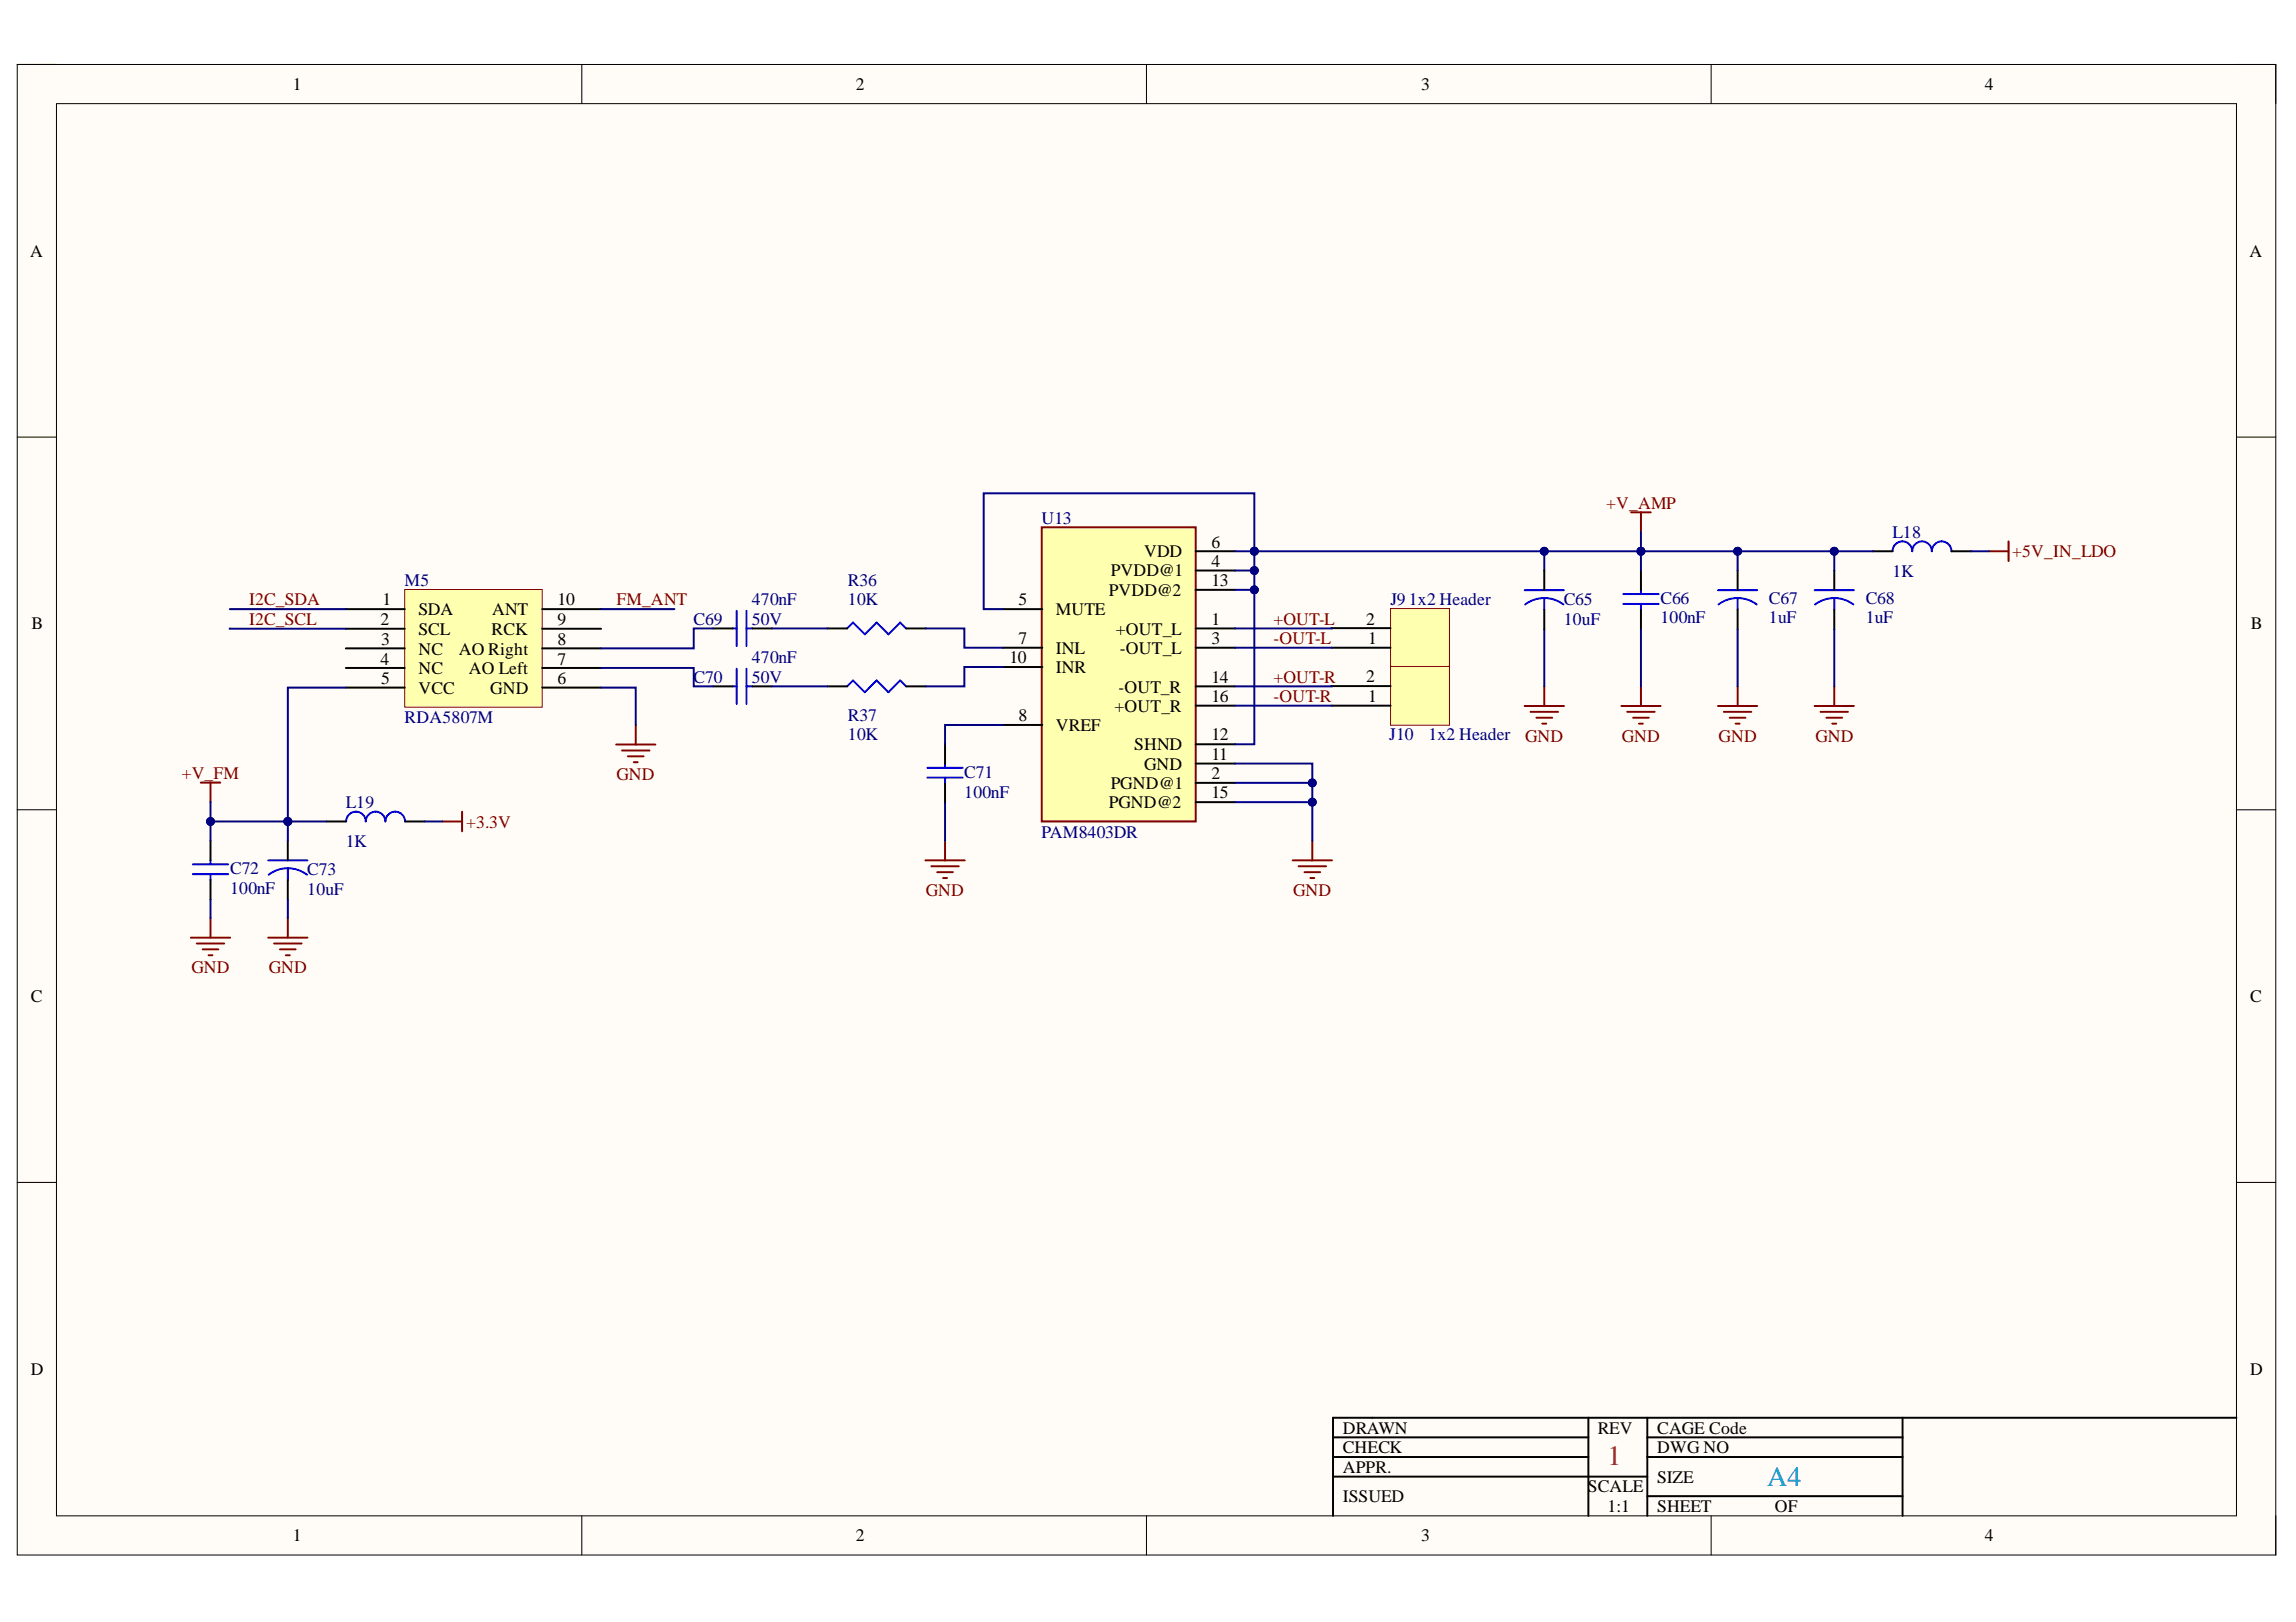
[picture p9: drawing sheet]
<svg xmlns="http://www.w3.org/2000/svg" width="297mm" height="210mm" viewBox="0 0 297 210" stroke-linecap="round" stroke-linejoin="round" font-family="sans-serif">
<defs><g id="words">
<text font-size="3.6" fill="#ee0e22" x="208" y="189.6">1</text>
<text font-size="3.6" fill="#009cca" x="228.6" y="192.4">A4</text>
<g font-size="2.3">
<text x="37.9" y="11.7">1</text>
<text x="110.7" y="11.7">2</text>
<text x="183.9" y="11.7">3</text>
<text x="256.8" y="11.7">4</text>
<text x="3.9" y="33.3">A</text>
<text x="291" y="33.3">A</text>
<text x="156.7" y="70.9">6</text>
<text x="143.4" y="77.1">PVDD@2</text>
<text x="143.7" y="74.6">PVDD@1</text>
<text x="148" y="72.1">VDD</text>
<text x="156.7" y="73.3">4</text>
<text x="156.7" y="75.9">13</text>
<text x="4.1" y="81.4">B</text>
<text x="49.2" y="80.9">2</text>
<text x="49.3" y="83.5">3</text>
<text x="49.5" y="78.3">1</text>
<text x="54.1" y="79.6">SDA</text>
<text x="54.1" y="82.2">SCL</text>
<text x="63.6" y="82.2">RCK</text>
<text x="63.7" y="79.6">ANT</text>
<text x="72.1" y="83.5">8</text>
<text x="72.1" y="80.9">9</text>
<text x="72.1" y="78.3">10</text>
<text x="131.8" y="78.3">5</text>
<text x="131.8" y="83.4">7</text>
<text x="136.6" y="79.6">MUTE</text>
<text x="144.4" y="82.1">+OUT_L</text>
<text x="156.7" y="80.8">1</text>
<text x="156.7" y="83.4">3</text>
<text x="176.8" y="80.8">2</text>
<text x="177" y="83.4">1</text>
<text x="291.2" y="81.4">B</text>
<text x="49.2" y="86">4</text>
<text x="49.3" y="88.5">5</text>
<text x="54.1" y="84.7">NC</text>
<text x="54.1" y="87.3">NC</text>
<text x="54.1" y="89.8">VCC</text>
<text x="59.4" y="84.7">AO Right</text>
<text x="60.6" y="87.3">AO Left</text>
<text x="63.4" y="89.8">GND</text>
<text x="72.1" y="88.5">6</text>
<text x="72.1" y="86">7</text>
<text x="130.6" y="85.8">10</text>
<text x="136.6" y="84.6">INL</text>
<text x="136.6" y="87.1">INR</text>
<text x="144.7" y="89.6">-OUT_R</text>
<text x="144.9" y="84.6">-OUT_L</text>
<text x="156.7" y="88.4">14</text>
<text x="176.8" y="88.3">2</text>
<text x="131.8" y="93.3">8</text>
<text x="136.6" y="94.6">VREF</text>
<text x="144.2" y="92.1">+OUT_R</text>
<text x="156.7" y="90.8">16</text>
<text x="156.7" y="95.8">12</text>
<text x="177" y="90.8">1</text>
<text x="146.7" y="97.1">SHND</text>
<text x="148" y="99.6">GND</text>
<text x="156.7" y="98.3">11</text>
<text x="156.7" y="100.9">2</text>
<text x="143.4" y="104.6">PGND@2</text>
<text x="143.7" y="102.1">PGND@1</text>
<text x="156.7" y="103.3">15</text>
<text x="4" y="129.7">C</text>
<text x="291.1" y="129.7">C</text>
<text x="4" y="177.9">D</text>
<text x="291.1" y="177.9">D</text>
<text x="173.7" y="185.5">DRAWN</text>
<text x="206.7" y="185.5">REV</text>
<text x="214.4" y="185.5">CAGE Code</text>
<text x="173.7" y="188.1">CHECK</text>
<text x="173.7" y="190.6">APPR.</text>
<text x="214.4" y="188.1">DWG NO</text>
<text x="214.4" y="191.9">SIZE</text>
<text x="173.7" y="194.4">ISSUED</text>
<text x="205.4" y="193.1">SCALE</text>
<text x="208" y="195.7">1:1</text>
<text x="214.4" y="195.7">SHEET</text>
<text x="229.6" y="195.7">OF</text>
<text x="37.9" y="199.5">1</text>
<text x="110.7" y="199.5">2</text>
<text x="183.9" y="199.5">3</text>
<text x="256.8" y="199.5">4</text>
</g>
<g font-size="2.3" fill="#800000">
<text x="207.8" y="65.8">+V_AMP</text>
<text x="260.3" y="72.1">+5V_IN_LDO</text>
<text x="32.2" y="78.3">I2C_SDA</text>
<text x="32.2" y="80.9">I2C_SCL</text>
<text x="79.8" y="78.3">FM_ANT</text>
<text x="164.8" y="80.8">+OUT-L</text>
<text x="164.8" y="83.4">-OUT-L</text>
<text x="164.8" y="88.4">+OUT-R</text>
<text x="164.8" y="90.8">-OUT-R</text>
<text x="197.3" y="96">GND</text>
<text x="209.8" y="96">GND</text>
<text x="222.3" y="96">GND</text>
<text x="234.9" y="96">GND</text>
<text x="23.5" y="100.8">+V_FM</text>
<text x="79.8" y="101">GND</text>
<text x="60.3" y="107.1">+3.3V</text>
<text x="119.8" y="115.9">GND</text>
<text x="167.3" y="115.9">GND</text>
<text x="24.8" y="126">GND</text>
<text x="34.8" y="126">GND</text>
</g>
<g font-size="2.3" fill="#000080">
<text x="134.7" y="67.7">U13</text>
<text x="244.8" y="69.6">L18</text>
<text x="52.4" y="75.8">M5</text>
<text x="109.7" y="75.9">R36</text>
<text x="244.8" y="74.7">1K</text>
<text x="89.7" y="80.8">C69</text>
<text x="97.3" y="78.3">470nF</text>
<text x="97.3" y="80.8">50V</text>
<text x="109.7" y="78.3">10K</text>
<text x="179.9" y="78.3">J91x2 Header</text>
<text x="202.3" y="80.8">10uF</text>
<text x="202.3" y="78.3">C65</text>
<text x="214.8" y="80.7">100nF</text>
<text x="214.8" y="78.1">C66</text>
<text x="228.9" y="80.7">1uF</text>
<text x="228.9" y="78.1">C67</text>
<text x="241.4" y="80.7">1uF</text>
<text x="241.4" y="78.1">C68</text>
<text x="89.7" y="88.4">C70</text>
<text x="97.3" y="85.8">470nF</text>
<text x="97.3" y="88.4">50V</text>
<text x="52.4" y="93.6">RDA5807M</text>
<text x="109.7" y="95.8">10K</text>
<text x="109.7" y="93.3">R37</text>
<text x="179.7" y="95.8">J10</text>
<text x="184.8" y="95.8">1x2 Header</text>
<text x="124.7" y="100.7">C71</text>
<text x="44.7" y="104.6">L19</text>
<text x="124.7" y="103.2">100nF</text>
<text x="29.8" y="113.1">C72</text>
<text x="39.7" y="113.3">C73</text>
<text x="44.7" y="109.7">1K</text>
<text x="134.7" y="108.4">PAM8403DR</text>
<text x="29.8" y="115.7">100nF</text>
<text x="39.7" y="115.8">10uF</text>
</g>
</g></defs>
<path d="M2.2 8.3h292.2v192.9h-292.2z" fill-rule="evenodd" fill="#fffcf8"/>
<path d="M2.2 8.3h292.2v192.9h-292.2z" fill="none" stroke="#000" stroke-width=".13"/>
<path d="M7.3 13.4h282v182.8h-282z" fill-rule="evenodd" fill="#fffcf8"/>
<g fill="none" stroke="#000" stroke-width=".13">
<path d="M2.2 8.3h5.1M7.3 13.4h282v182.8h-282zM75.3 8.3v5.1M148.3 8.3v5.1M221.4 8.3v5.1M289.3 8.3h5.1v5.1M2.2 56.6h5.1M289.3 56.6h5.1M2.2 104.8h5.1M289.3 104.8h5.1M2.2 153h5.1M289.3 153h5.1"/>
<path d="M75.3 196.2v5M148.3 196.2v5M221.4 196.2v5M294.4 196.2v5"/>
</g>
<path d="M172.5 186h33M172.5 188.6h33M172.5 191.1h40.6M205.5 183.5v12.7M213.1 183.5v12.7M213.1 186h33M213.1 188.6h33M213.1 193.6h33M246.1 183.5v12.7M289.3 183.5h-116.8v12.7" fill="none" stroke="#000" stroke-width=".25"/>
<path d="M52.4 76.3h17.7v15.2h-17.7z" fill-rule="evenodd" fill="#ffffb0"/>
<path d="M52.4 76.3h17.7v15.2h-17.7z" fill="none" stroke="#800000" stroke-width=".13"/>
<path d="M44.7 78.8h7.7M70.1 78.8h7.7M44.7 81.4h7.7M44.7 83.9h7.7M44.7 86.4h7.7M44.7 89h7.7M70.1 81.4h7.7M70.1 83.9h7.7M70.1 86.4h7.7M70.1 89h7.7" fill="none" stroke="#000" stroke-width=".25"/>
<path d="M134.8 68.2h19.9v38.1h-19.9z" fill-rule="evenodd" fill="#ffffb0"/>
<g fill="none" stroke="#800000" stroke-width=".25">
<path d="M134.8 68.2h19.9v38.1h-19.9zM211 66.3h2.6M212.3 66.3v2.5M257.3 71.3h2.6M259.9 70.1v2.5M79.7 96.4h5.1M80.5 97.1h3.5M81.2 97.9h2.1M82 98.6h.5M82.2 93.8v2.6M197.2 91.4h5.1M198 92.1h3.6"/>
<path d="M198.8 92.9h2M199.5 93.6h.5M199.8 88.8v2.6M209.8 91.4h5M210.5 92.1h3.6M211.3 92.9h2M212 93.6h.5M212.3 88.8v2.6M222.3 91.4h5M223 92.1h3.6M223.8 92.9h2M224.5 93.6h.6"/>
<path d="M224.8 88.8v2.6M234.8 91.4h5M235.5 92.1h3.6M236.3 92.9h2M237.1 93.6h.5M237.3 88.8v2.6"/>
</g>
<g fill="none" stroke="#000" stroke-width=".25">
<path d="M129.8 78.8h5M154.7 71.3h5.1M154.7 73.8h5.1M154.7 76.3h5.1M212.3 73.8v2.6M212.3 78.9v2.5M224.8 73.8v2.6M224.8 78.9v2.5M237.3 73.8v2.6M237.3 78.9v2.5M242.3 71.3h2.5M252.5 71.3h2.5"/>
<path d="M129.8 83.8h5M129.8 86.3h5M129.8 93.8h5M154.7 83.8h5.1M154.7 81.3h5.1M154.7 88.8h5.1M154.7 91.3h5.1M154.7 96.3h5.1M154.7 98.8h5.1M154.7 101.3h5.1M154.7 103.8h5.1"/>
</g>
<g fill="none" stroke="#00f" stroke-width=".25">
<path d="M210 78.2h4.6M210 76.9h4.6M212.3 76.4v.5M212.3 78.2v.7M222.3 76.4h5M224.8 77.4a4.1 4.1 0 0 1 2.5 .8M224.8 77.4a4.1 4.1 0 0 0-2.5 .8M224.8 77.4v1.5M234.8 76.4h5M237.3 77.4a4.1 4.1 0 0 1 2.5 .8M237.3 77.4a4.1 4.1 0 0 0-2.5 .8M237.3 77.4v1.5"/>
<path d="M244.8 71.3a1.27 1.27 0 0 1 1.3-1.2 1.27 1.27 0 0 1 1.3 1.2 1.27 1.27 0 0 1 1.3-1.2 1.27 1.27 0 0 1 1.2 1.2 1.27 1.27 0 0 1 1.3-1.2 1.27 1.27 0 0 1 1.3 1.2"/>
</g>
<path d="M179.9 78.8h7.6v7.6h-7.6z" fill-rule="evenodd" fill="#ffffb0"/>
<path d="M179.9 78.8h7.6v7.6h-7.6z" fill="none" stroke="#800000" stroke-width=".13"/>
<path d="M172.3 83.8h7.6M172.3 81.3h7.6" fill="none" stroke="#000" stroke-width=".25"/>
<path d="M179.9 86.2h7.6v7.7h-7.6z" fill-rule="evenodd" fill="#ffffb0"/>
<path d="M179.9 86.2h7.6v7.7h-7.6z" fill="none" stroke="#800000" stroke-width=".13"/>
<g fill="none" stroke="#000" stroke-width=".25">
<path d="M92.3 81.3h2.5M92.3 88.8h2.5M97.3 81.3h2.6M97.3 88.8h2.6M107.1 81.3h2.5M107.1 88.8h2.5M117.2 81.3h2.6M117.2 88.8h2.6M122.3 96.3v2.6M172.3 91.3h7.6M172.3 88.8h7.6M27.2 108.8v2.5"/>
<path d="M27.2 113.9v2.5M37.2 108.8v2.5M37.2 113.9v2.5M42.2 106.3h2.6M52.4 106.3h2.5M122.3 101.4v2.5"/>
</g>
<g fill="none" stroke="#800000" stroke-width=".25">
<path d="M26 101.3h2.5M27.2 101.3v2.5M27.2 118.8v2.5M37.2 118.8v2.5M57.2 106.3h2.6M59.8 105v2.6M119.7 111.3h5.1M120.5 112.1h3.5M121.2 112.9h2.1M122 113.6h.5M122.3 108.8v2.5M167.2 111.3h5.1"/>
<path d="M168 112.1h3.6M168.8 112.9h2M169.5 113.6h.5M169.8 108.8v2.5M24.7 121.3h5.1M25.5 122.1h3.5M26.2 122.9h2M27 123.6h.5M34.7 121.3h5.1M35.5 122.1h3.5M36.2 122.9h2.1M37 123.6h.5"/>
</g>
<g fill="none" stroke="#00f" stroke-width=".25">
<path d="M95.3 79v4.6M96.6 79v4.6M94.8 81.3h.5M94.8 88.8h.5M95.3 86.5v4.6M96.6 81.3h.7M96.6 86.5v4.6M96.6 88.8h.7M109.6 81.3l.8-.7 1.5 1.5 1.5-1.5 1.5 1.5 1.6-1.5 .7 .7M109.6 88.8l.8-.7 1.5 1.5 1.5-1.5 1.5 1.5 1.6-1.5 .7 .7M120 99.4h4.6M122.3 98.9v.5"/>
<path d="M24.9 113.1h4.6M24.9 111.8h4.6M27.2 111.3v.5M27.2 113.1v.8M34.7 111.3h5.1M37.2 112.4a4 4 0 0 1 2.5 .8M37.2 112.4a4.1 4.1 0 0 0-2.4 .8M37.2 112.4v1.5M44.8 106.3a1.27 1.27 0 0 1 1.2-1.3 1.27 1.27 0 0 1 1.3 1.3 1.27 1.27 0 0 1 1.3-1.3 1.27 1.27 0 0 1 1.3 1.3 1.27 1.27 0 0 1 1.2-1.3 1.27 1.27 0 0 1 1.3 1.3M120 100.6h4.6M122.3 100.6v.8"/>
</g>
<path d="M212.3 71.3v2.5M77.8 89h4.4v4.8M237.3 81.4v7.4" fill="none" stroke="#000080" stroke-width=".25"/>
<circle cx="212.3" cy="71.3" r=".51" fill="#000080"/>
<circle cx="212.3" cy="71.3" r=".51" fill="none" stroke="#000080" stroke-width=".13"/>
<path d="M162.3 71.3v2.5h-2.5M255 71.3h2.3M212.3 81.4v7.4" fill="none" stroke="#000080" stroke-width=".25"/>
<circle cx="162.3" cy="73.8" r=".51" fill="#000080"/>
<circle cx="162.3" cy="73.8" r=".51" fill="none" stroke="#000080" stroke-width=".13"/>
<circle cx="162.3" cy="71.3" r=".51" fill="#000080"/>
<circle cx="162.3" cy="71.3" r=".51" fill="none" stroke="#000080" stroke-width=".13"/>
<path d="M162.3 73.8v2.5h-2.5" fill="none" stroke="#000080" stroke-width=".25"/>
<circle cx="162.3" cy="76.3" r=".51" fill="#000080"/>
<circle cx="162.3" cy="76.3" r=".51" fill="none" stroke="#000080" stroke-width=".13"/>
<circle cx="162.3" cy="73.8" r=".51" fill="#000080"/>
<circle cx="162.3" cy="73.8" r=".51" fill="none" stroke="#000080" stroke-width=".13"/>
<path d="M159.8 71.3h82.5M224.8 81.4v7.4" fill="none" stroke="#000080" stroke-width=".25"/>
<circle cx="162.3" cy="71.3" r=".51" fill="#000080"/>
<circle cx="162.3" cy="71.3" r=".51" fill="none" stroke="#000080" stroke-width=".13"/>
<circle cx="199.8" cy="71.3" r=".51" fill="#000080"/>
<circle cx="199.8" cy="71.3" r=".51" fill="none" stroke="#000080" stroke-width=".13"/>
<circle cx="212.3" cy="71.3" r=".51" fill="#000080"/>
<circle cx="212.3" cy="71.3" r=".51" fill="none" stroke="#000080" stroke-width=".13"/>
<circle cx="224.8" cy="71.3" r=".51" fill="#000080"/>
<circle cx="224.8" cy="71.3" r=".51" fill="none" stroke="#000080" stroke-width=".13"/>
<circle cx="237.3" cy="71.3" r=".51" fill="#000080"/>
<circle cx="237.3" cy="71.3" r=".51" fill="none" stroke="#000080" stroke-width=".13"/>
<path d="M237.3 71.3v2.5" fill="none" stroke="#000080" stroke-width=".25"/>
<circle cx="237.3" cy="71.3" r=".51" fill="#000080"/>
<circle cx="237.3" cy="71.3" r=".51" fill="none" stroke="#000080" stroke-width=".13"/>
<path d="M224.8 71.3v2.5" fill="none" stroke="#000080" stroke-width=".25"/>
<circle cx="224.8" cy="71.3" r=".51" fill="#000080"/>
<circle cx="224.8" cy="71.3" r=".51" fill="none" stroke="#000080" stroke-width=".13"/>
<path d="M199.8 71.3v2.5" fill="none" stroke="#000080" stroke-width=".25"/>
<circle cx="199.8" cy="71.3" r=".51" fill="#000080"/>
<circle cx="199.8" cy="71.3" r=".51" fill="none" stroke="#000080" stroke-width=".13"/>
<path d="M212.3 68.8v2.5M199.8 81.4v7.4" fill="none" stroke="#000080" stroke-width=".25"/>
<circle cx="212.3" cy="71.3" r=".51" fill="#000080"/>
<circle cx="212.3" cy="71.3" r=".51" fill="none" stroke="#000080" stroke-width=".13"/>
<path d="M159.8 98.8h10v10M159.8 83.8h12.5M159.8 91.3h12.5M172.3 81.3h-12.5" fill="none" stroke="#000080" stroke-width=".25"/>
<circle cx="169.8" cy="101.3" r=".51" fill="#000080"/>
<circle cx="169.8" cy="101.3" r=".51" fill="none" stroke="#000080" stroke-width=".13"/>
<circle cx="169.8" cy="103.8" r=".51" fill="#000080"/>
<circle cx="169.8" cy="103.8" r=".51" fill="none" stroke="#000080" stroke-width=".13"/>
<path d="M159.8 101.3h10" fill="none" stroke="#000080" stroke-width=".25"/>
<circle cx="169.8" cy="101.3" r=".51" fill="#000080"/>
<circle cx="169.8" cy="101.3" r=".51" fill="none" stroke="#000080" stroke-width=".13"/>
<path d="M159.8 103.8h10" fill="none" stroke="#000080" stroke-width=".25"/>
<circle cx="169.8" cy="103.8" r=".51" fill="#000080"/>
<circle cx="169.8" cy="103.8" r=".51" fill="none" stroke="#000080" stroke-width=".13"/>
<g fill="none" stroke="#000080" stroke-width=".25">
<path d="M77.8 86.4h12v2.4h2.5M92.3 81.3h-2.5v2.6h-12M99.9 88.8h7.2M99.9 81.3h7.2M119.8 81.3h5v2.5h5M129.8 93.8h-7.5v2.5M129.8 86.3h-5v2.5h-5M172.3 88.8h-12.5M27.2 116.4v2.4M37.2 116.4v2.4M42.2 106.3h-15v2.5M54.9 106.3h2.3"/>
<path d="M122.3 103.9v4.9"/>
</g>
<circle cx="37.2" cy="106.3" r=".51" fill="#000080"/>
<circle cx="37.2" cy="106.3" r=".51" fill="none" stroke="#000080" stroke-width=".13"/>
<circle cx="27.2" cy="106.3" r=".51" fill="#000080"/>
<circle cx="27.2" cy="106.3" r=".51" fill="none" stroke="#000080" stroke-width=".13"/>
<path d="M27.2 103.8v2.5" fill="none" stroke="#000080" stroke-width=".25"/>
<circle cx="27.2" cy="106.3" r=".51" fill="#000080"/>
<circle cx="27.2" cy="106.3" r=".51" fill="none" stroke="#000080" stroke-width=".13"/>
<path d="M37.2 106.3v2.5" fill="none" stroke="#000080" stroke-width=".25"/>
<circle cx="37.2" cy="106.3" r=".51" fill="#000080"/>
<circle cx="37.2" cy="106.3" r=".51" fill="none" stroke="#000080" stroke-width=".13"/>
<path d="M44.7 89h-7.5v17.3" fill="none" stroke="#000080" stroke-width=".25"/>
<circle cx="37.2" cy="106.3" r=".51" fill="#000080"/>
<circle cx="37.2" cy="106.3" r=".51" fill="none" stroke="#000080" stroke-width=".13"/>
<path d="M29.7 78.8h15M77.8 78.8h9.4M162.3 76.3v20h-2.5" fill="none" stroke="#000080" stroke-width=".25"/>
<circle cx="162.3" cy="76.3" r=".51" fill="#000080"/>
<circle cx="162.3" cy="76.3" r=".51" fill="none" stroke="#000080" stroke-width=".13"/>
<path d="M162.3 71.3v-7.5h-35v15h2.5" fill="none" stroke="#000080" stroke-width=".25"/>
<circle cx="162.3" cy="71.3" r=".51" fill="#000080"/>
<circle cx="162.3" cy="71.3" r=".51" fill="none" stroke="#000080" stroke-width=".13"/>
<path d="M29.7 81.3l15 .1" fill="none" stroke="#000080" stroke-width=".25"/>
<path d="M197.2 76.4h5.1M199.8 77.4a4.1 4.1 0 0 1 2.5 .8M199.8 77.4a4.1 4.1 0 0 0-2.5 .8M199.8 77.4v1.5" fill="none" stroke="#00f" stroke-width=".25"/>
<path d="M199.8 73.8v2.6M199.8 78.9v2.5" fill="none" stroke="#000" stroke-width=".25"/>
<use href="#words"/>
</svg>
